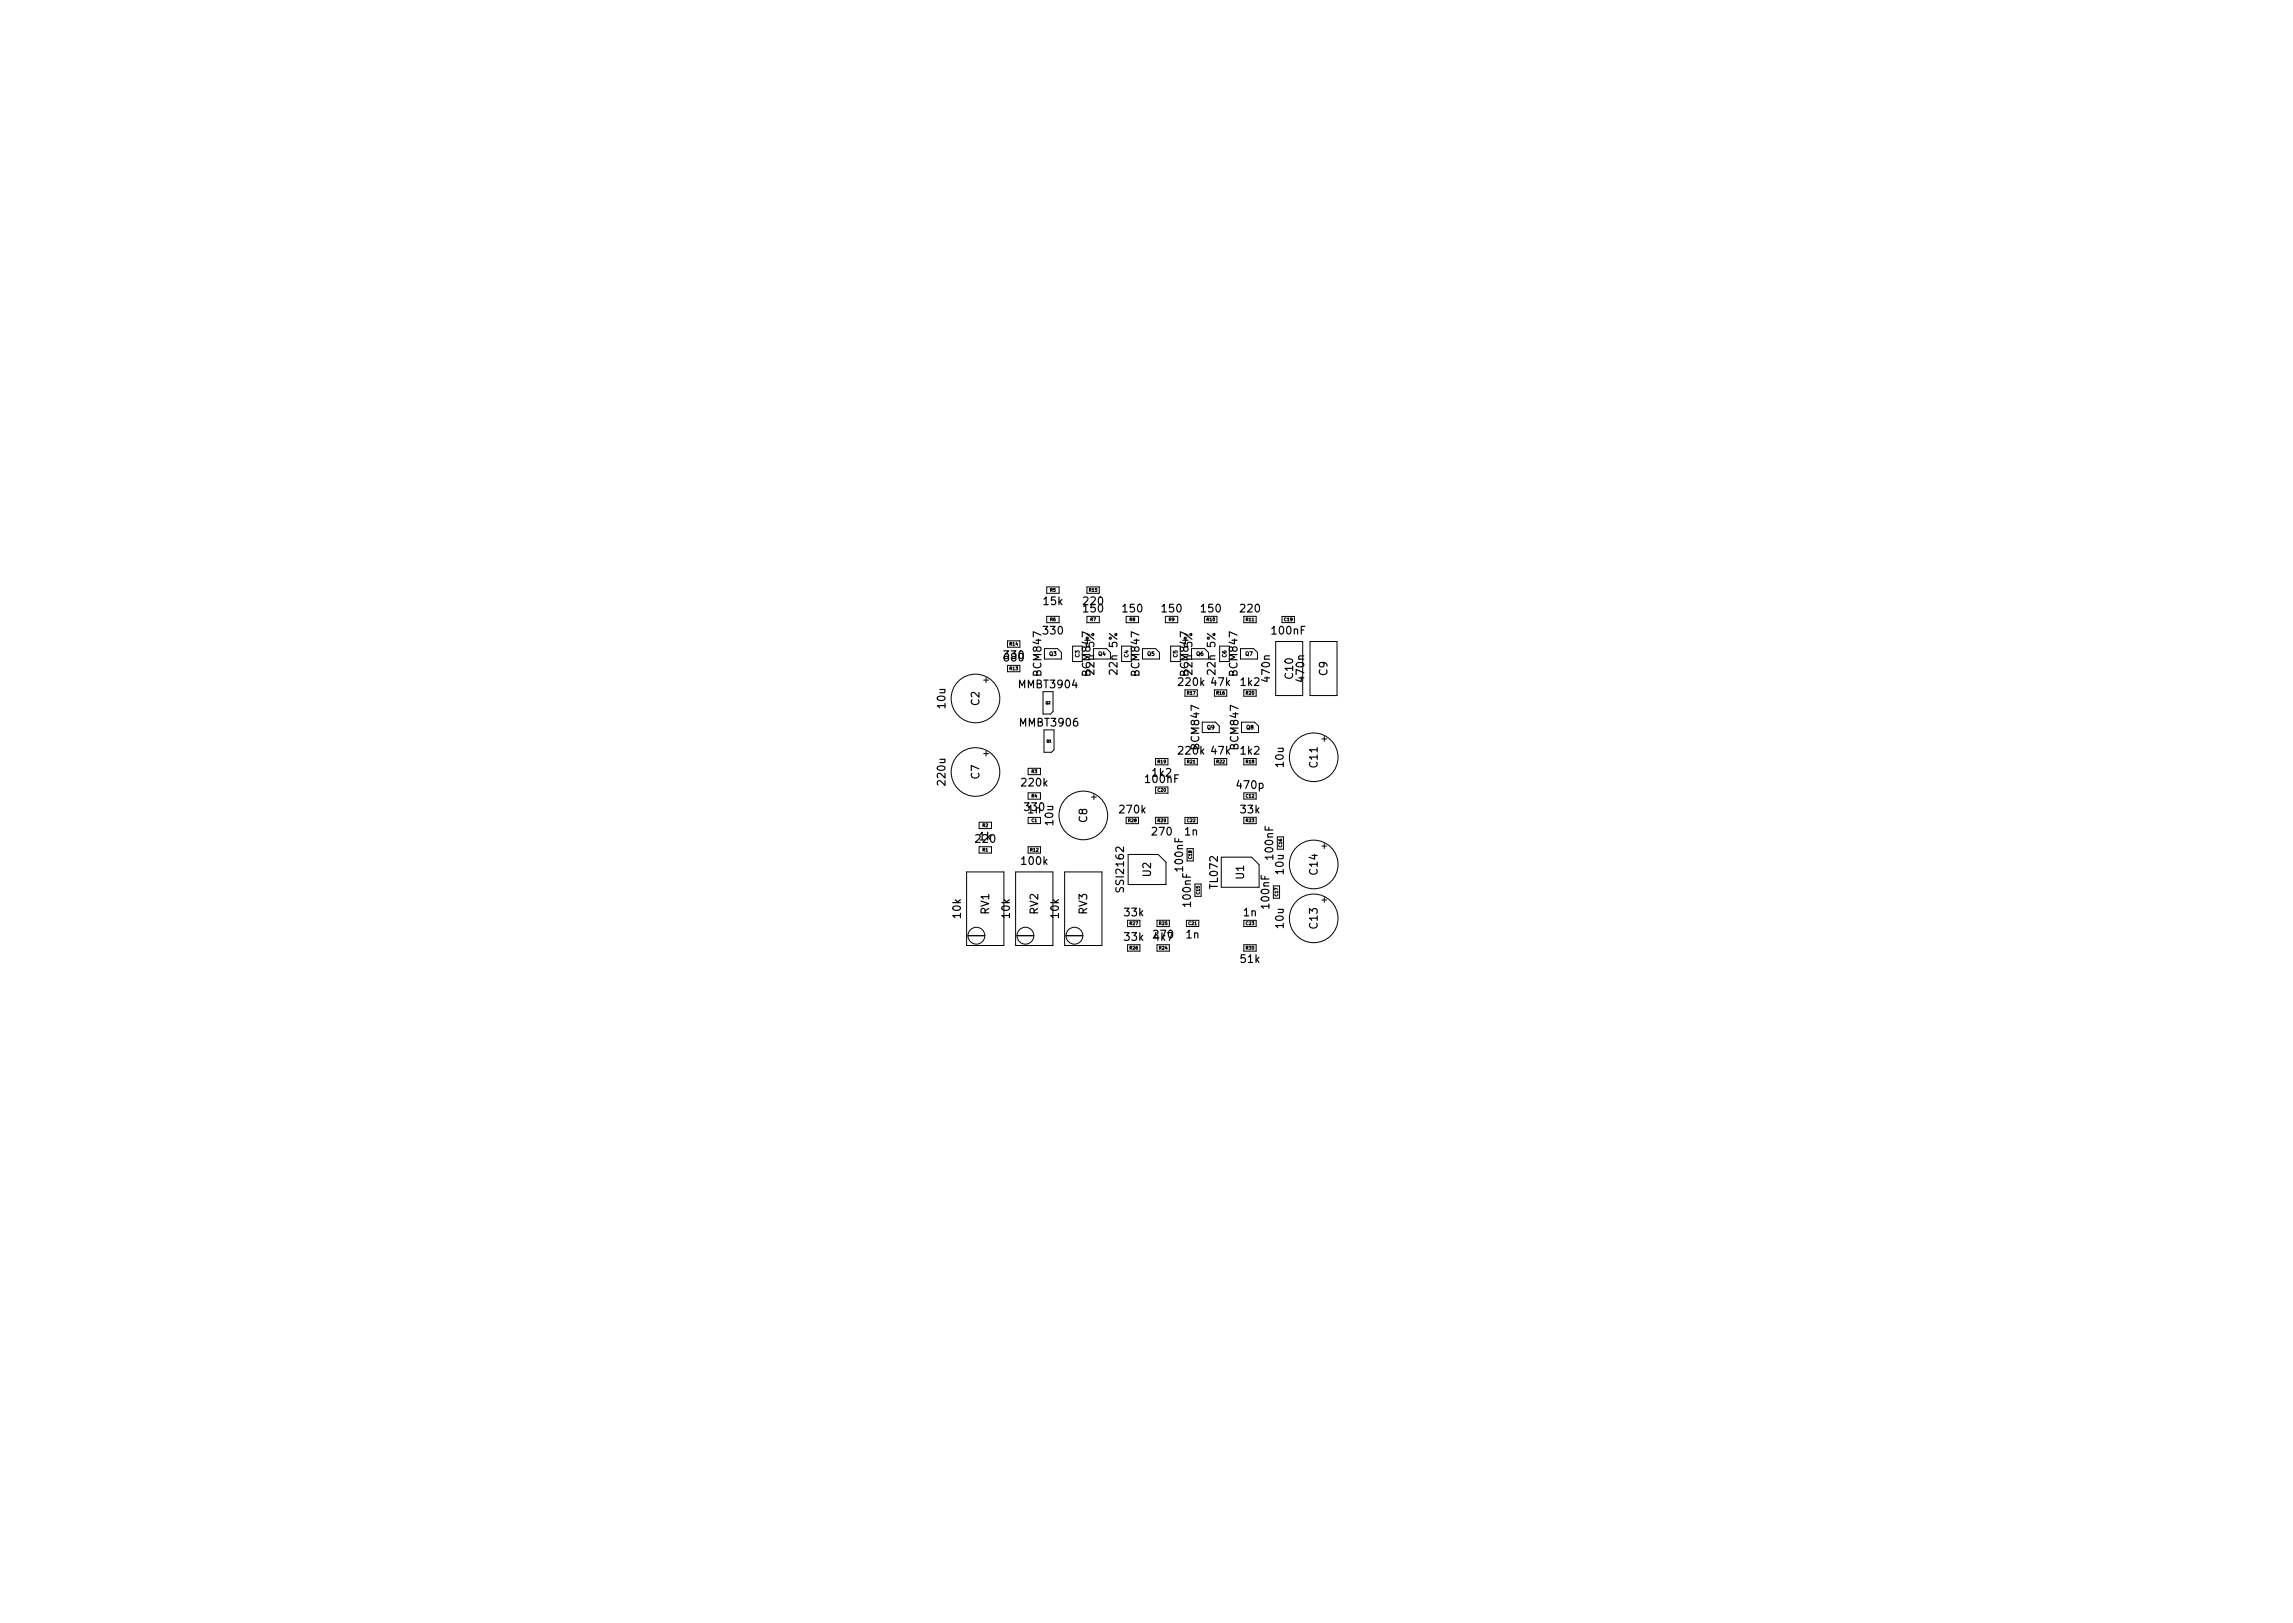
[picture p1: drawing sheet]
<svg xmlns="http://www.w3.org/2000/svg" width="297mm" height="210mm" viewBox="0 0 297 210" stroke-linecap="round" stroke-linejoin="round" font-family="sans-serif">
<defs><g id="words">
<g font-size="1.4">
<text x="135.2" y="82.2">330</text>
<text x="135.2" y="78.4">15k</text>
<text x="140.4" y="79.3">150</text>
<text x="140.4" y="78.4">220</text>
<text x="145.5" y="79.3">150</text>
<text x="150.6" y="79.3">150</text>
<text x="155.7" y="79.3">150</text>
<text x="160.8" y="79.3">220</text>
<text x="164.9" y="82.2">100nF</text>
<text x="130.2" y="85.7">680</text>
<text x="132.1" y="89.2">MMBT3904</text>
<text x="134.9" y="87.5" transform="rotate(-90 134.9 87.5)">BCM847</text>
<text x="141.2" y="87.5" transform="rotate(-90 141.2 87.5)">BCM847</text>
<text x="141.8" y="87.1" transform="rotate(-90 141.8 87.1)">22n 5%</text>
<text x="144.7" y="87.1" transform="rotate(-90 144.7 87.1)">22n 5%</text>
<text x="147.6" y="87.5" transform="rotate(-90 147.6 87.5)">BCM847</text>
<text x="152.8" y="88.9">220k</text>
<text x="153.9" y="87.5" transform="rotate(-90 153.9 87.5)">BCM847</text>
<text x="154.5" y="87.1" transform="rotate(-90 154.5 87.1)">22n 5%</text>
<text x="157" y="88.9">47k</text>
<text x="157.4" y="87.1" transform="rotate(-90 157.4 87.1)">22n 5%</text>
<text x="160.3" y="87.5" transform="rotate(-90 160.3 87.5)">BCM847</text>
<text x="160.8" y="88.9">1k2</text>
<text x="164.5" y="88.2" transform="rotate(-90 164.5 88.2)">470n</text>
<text x="167.5" y="87.9" transform="rotate(-90 167.5 87.9)">C10</text>
<text x="168.9" y="88.2" transform="rotate(-90 168.9 88.2)">470n</text>
<text x="172" y="87.5" transform="rotate(-90 172 87.5)">C9</text>
<text x="122.5" y="91.7" transform="rotate(-90 122.5 91.7)">10u</text>
<text x="126.9" y="91.4" transform="rotate(-90 126.9 91.4)">C2</text>
<text x="132.3" y="94.1">MMBT3906</text>
<text x="122.5" y="101.6" transform="rotate(-90 122.5 101.6)">220u</text>
<text x="126.9" y="100.9" transform="rotate(-90 126.9 100.9)">C7</text>
<text x="132.4" y="101.9">220k</text>
<text x="148.5" y="101.4">100nF</text>
<text x="149.3" y="100.6">1k2</text>
<text x="152.8" y="97.7">220k</text>
<text x="155.3" y="97" transform="rotate(-90 155.3 97)">BCM847</text>
<text x="157" y="97.7">47k</text>
<text x="160.4" y="97" transform="rotate(-90 160.4 97)">BCM847</text>
<text x="160.8" y="97.7">1k2</text>
<text x="166.3" y="99.3" transform="rotate(-90 166.3 99.3)">10u</text>
<text x="170.7" y="99.4" transform="rotate(-90 170.7 99.4)">C11</text>
<text x="132.8" y="105">330</text>
<text x="133.2" y="105.4">1n</text>
<text x="136.4" y="106.8" transform="rotate(-90 136.4 106.8)">10u</text>
<text x="140.8" y="106.5" transform="rotate(-90 140.8 106.5)">C8</text>
<text x="145.1" y="105.4">270k</text>
<text x="160.3" y="102.2">470p</text>
<text x="160.8" y="105.4">33k</text>
<text x="126.9" y="108.9">1k</text>
<text x="132.4" y="112">100k</text>
<text x="149.1" y="113.5" transform="rotate(-90 149.1 113.5)">U2</text>
<text x="149.3" y="108.2">270</text>
<text x="153.2" y="112.8" transform="rotate(-90 153.2 112.8)">100nF</text>
<text x="153.5" y="108.2">1n</text>
<text x="161.1" y="113.9" transform="rotate(-90 161.1 113.9)">U1</text>
<text x="164.9" y="111.2" transform="rotate(-90 164.9 111.2)">100nF</text>
<text x="166.3" y="113.2" transform="rotate(-90 166.3 113.2)">10u</text>
<text x="170.7" y="113.3" transform="rotate(-90 170.7 113.3)">C14</text>
<text x="124.5" y="118.9" transform="rotate(-90 124.5 118.9)">10k</text>
<text x="128.1" y="118.4" transform="rotate(-90 128.1 118.4)">RV1</text>
<text x="130.8" y="118.9" transform="rotate(-90 130.8 118.9)">10k</text>
<text x="134.5" y="118.4" transform="rotate(-90 134.5 118.4)">RV2</text>
<text x="137.2" y="118.9" transform="rotate(-90 137.2 118.9)">10k</text>
<text x="140.8" y="118.4" transform="rotate(-90 140.8 118.4)">RV3</text>
<text x="145.6" y="115.3" transform="rotate(-90 145.6 115.3)">SSI2162</text>
<text x="145.7" y="118.7">33k</text>
<text x="154.3" y="117.3" transform="rotate(-90 154.3 117.3)">100nF</text>
<text x="157.8" y="115" transform="rotate(-90 157.8 115)">TL072</text>
<text x="161.1" y="118.7">1n</text>
<text x="164.4" y="117.6" transform="rotate(-90 164.4 117.6)">100nF</text>
<text x="145.7" y="121.9">33k</text>
<text x="149.5" y="121.9">4k7</text>
<text x="153.7" y="121.6">1n</text>
<text x="160.8" y="124.7">51k</text>
<text x="166.3" y="120.2" transform="rotate(-90 166.3 120.2)">10u</text>
<text x="170.7" y="120.3" transform="rotate(-90 170.7 120.3)">C13</text>
</g>
<g font-size=".7">
<text x="135.9" y="85">Q3</text>
<text x="139.8" y="85.1" transform="rotate(-90 139.8 85.1)">C3</text>
<text x="142.3" y="85">Q4</text>
<text x="146.2" y="85.1" transform="rotate(-90 146.2 85.1)">C4</text>
<text x="148.6" y="85">Q5</text>
<text x="152.5" y="85.1" transform="rotate(-90 152.5 85.1)">C5</text>
<text x="155" y="85">Q6</text>
<text x="158.9" y="85.1" transform="rotate(-90 158.9 85.1)">C6</text>
<text x="161.3" y="85">Q7</text>
<text x="156.4" y="94.5">Q9</text>
<text x="161.5" y="94.5">Q8</text>
</g>
<g font-size=".6">
<text x="136" y="76.6">R5</text>
<text x="141.1" y="76.6">R15</text>
<text x="130.8" y="83.6">R14</text>
<text x="136" y="80.5">R6</text>
<text x="141.2" y="80.5">R7</text>
<text x="146.3" y="80.5">R8</text>
<text x="151.4" y="80.5">R9</text>
<text x="156.3" y="80.5">R10</text>
<text x="161.4" y="80.5">R11</text>
<text x="166.4" y="80.5">C19</text>
<text x="130.8" y="86.8">R13</text>
<text x="153.8" y="90">R17</text>
<text x="157.6" y="90">R16</text>
<text x="161.4" y="90">R20</text>
<text x="133.6" y="100.1">R3</text>
<text x="150" y="98.9">R19</text>
<text x="153.8" y="98.9">R21</text>
<text x="157.6" y="98.9">R22</text>
<text x="161.4" y="98.9">R18</text>
<text x="127.3" y="107.1">R2</text>
<text x="133.6" y="103.3">R4</text>
<text x="133.6" y="106.5">C1</text>
<text x="146.2" y="106.5">R28</text>
<text x="150" y="106.5">R29</text>
<text x="150" y="102.6">C20</text>
<text x="153.8" y="106.5">C22</text>
<text x="161.4" y="106.5">R23</text>
<text x="161.4" y="103.3">C12</text>
<text x="127.3" y="110.3">R1</text>
<text x="133.5" y="110.3">R12</text>
<text x="154.4" y="111.2" transform="rotate(-90 154.4 111.2)">C18</text>
<text x="166.1" y="109.7" transform="rotate(-90 166.1 109.7)">C16</text>
<text x="146.4" y="119.8">R27</text>
<text x="150.2" y="119.8">R25</text>
<text x="154" y="119.8">C21</text>
<text x="155.4" y="115.8" transform="rotate(-90 155.4 115.8)">C15</text>
<text x="161.4" y="119.8">C23</text>
<text x="165.6" y="116.1" transform="rotate(-90 165.6 116.1)">C17</text>
<text x="146.4" y="123">R26</text>
<text x="150.2" y="123">R24</text>
<text x="161.4" y="123">R30</text>
</g>
<g font-size=".4">
<text x="135.5" y="91.2">Q2</text>
<text x="135.6" y="96.2">Q1</text>
</g>
</g></defs>
<path d="M126.4 108.2l.4-.1 .1 .1 .1 .2-.7 .7h.7" fill="none" stroke="#000" stroke-width=".15"/>
<g fill="none" stroke="#000" stroke-width=".13">
<path d="M135.6 79.8h1.6v.9h-1.6zM135.6 76h1.6v.9h-1.6zM140.8 79.8h1.6v.9h-1.6zM140.8 76h1.6v.9h-1.6zM145.9 79.8h1.6v.9h-1.6zM151 79.8h1.6v.9h-1.6zM156 79.8h1.6v.9h-1.6zM161.1 79.8h1.6v.9h-1.6zM166.1 79.9h1.6v.8h-1.6zM127.4 97.6h.7M127.4 88.1h.7M127.7 87.8v.6"/>
<path d="M127.7 97.3v.6M130.5 83h1.6v.8h-1.6zM130.5 86.2h1.6v.8h-1.6zM133.2 99.5h1.6v.9h-1.6zM135.1 89.6v2.9h1l.3-.3v-2.6M135.2 94.6v2.9h1l.3-.4v-2.5M135.3 84h1.7l.5 .5v.9h-2.2M140.2 83.7h-1.3v2h1.3M141.6 85.4h2.2M141.6 84h1.7M146.5 83.7h-1.2v2h1.2M148 84h1.7l.5 .5v.9h-2.2"/>
<path d="M149.7 98.3h1.6v.8h-1.6zM152.9 83.7h-1.3v2h1.3M153.5 89.4h1.6v.8h-1.6zM153.5 98.3h1.6v.8h-1.6zM154.3 85.4h2.2M154.3 84h1.7M155.7 93.6h1.7l.5 .5v.8h-2.2M157.3 89.4h1.6v.8h-1.6zM157.3 98.3h1.6v.8h-1.6zM159.2 83.7h-1.2v2h1.2M160.7 84h1.7l.5 .5v.9h-2.2M160.8 93.6h1.7l.5 .5v.8h-2.2"/>
<path d="M161.1 89.4h1.6v.8h-1.6zM161.1 98.3h1.6v.8h-1.6zM165.3 83.1h3.5v7h-3.5zM169.7 83.1h3.5v7h-3.5zM171.2 95.7h.7M171.6 95.4v.6M125.2 113h4.8v9.5h-4.8zM126.8 106.5h1.6v.8h-1.6zM126.8 109.7h1.6v.8h-1.6zM131.6 113h4.8v9.5h-4.8zM133.2 102.7h1.6v.8h-1.6zM133.2 105.9h1.6v.8h-1.6z"/>
<path d="M133.2 109.7h1.6v.8h-1.6zM137.9 113h4.8v9.5h-4.8zM141.4 103.3h.6M141.7 102.9v.7M145.9 105.9h1.6v.8h-1.6zM146.1 119.2h1.6v.8h-1.6zM146.1 110.7h3.9l1 1v2.9h-4.9zM149.7 105.9h1.6v.8h-1.6zM149.7 102h1.6v.8h-1.6zM149.9 119.2h1.6v.8h-1.6zM153.5 105.9h1.6v.8h-1.6zM153.7 119.2h1.6v.8h-1.6z"/>
<path d="M153.8 109.9h.8v1.6h-.8zM154.8 114.5h.8v1.6h-.8zM158.2 111h3.9l1 1v2.9h-4.9zM161.1 119.2h1.6v.8h-1.6zM161.1 102.7v.8h1.6v-.8M161.1 105.9h1.6v.8h-1.6zM165 114.8h.8v1.6h-.8zM165.5 108.4h.8v1.6h-.8zM171.2 116.6h.7M171.2 109.6h.7M171.6 109.3v.6M171.6 116.3v.6"/>
<path d="M125.4 121.2h2.2M131.8 121.2h2.1M138.1 121.2h2.2M146.1 122.4h1.6v.8h-1.6zM149.9 122.4h1.6v.8h-1.6zM161.1 122.4h1.6v.8h-1.6z"/>
<circle cx="126.4" cy="90.5" r="3.1"/>
<circle cx="170.2" cy="98.1" r="3.1"/>
<circle cx="126.4" cy="100" r="3.1"/>
<circle cx="140.3" cy="105.6" r="3.1"/>
<circle cx="170.2" cy="119" r="3.1"/>
<circle cx="170.2" cy="112" r="3.1"/>
<circle cx="126.5" cy="121.2" r="1.09"/>
<circle cx="132.8" cy="121.2" r="1.09"/>
<circle cx="139.2" cy="121.2" r="1.09"/>
</g>
<use href="#words"/>
</svg>
